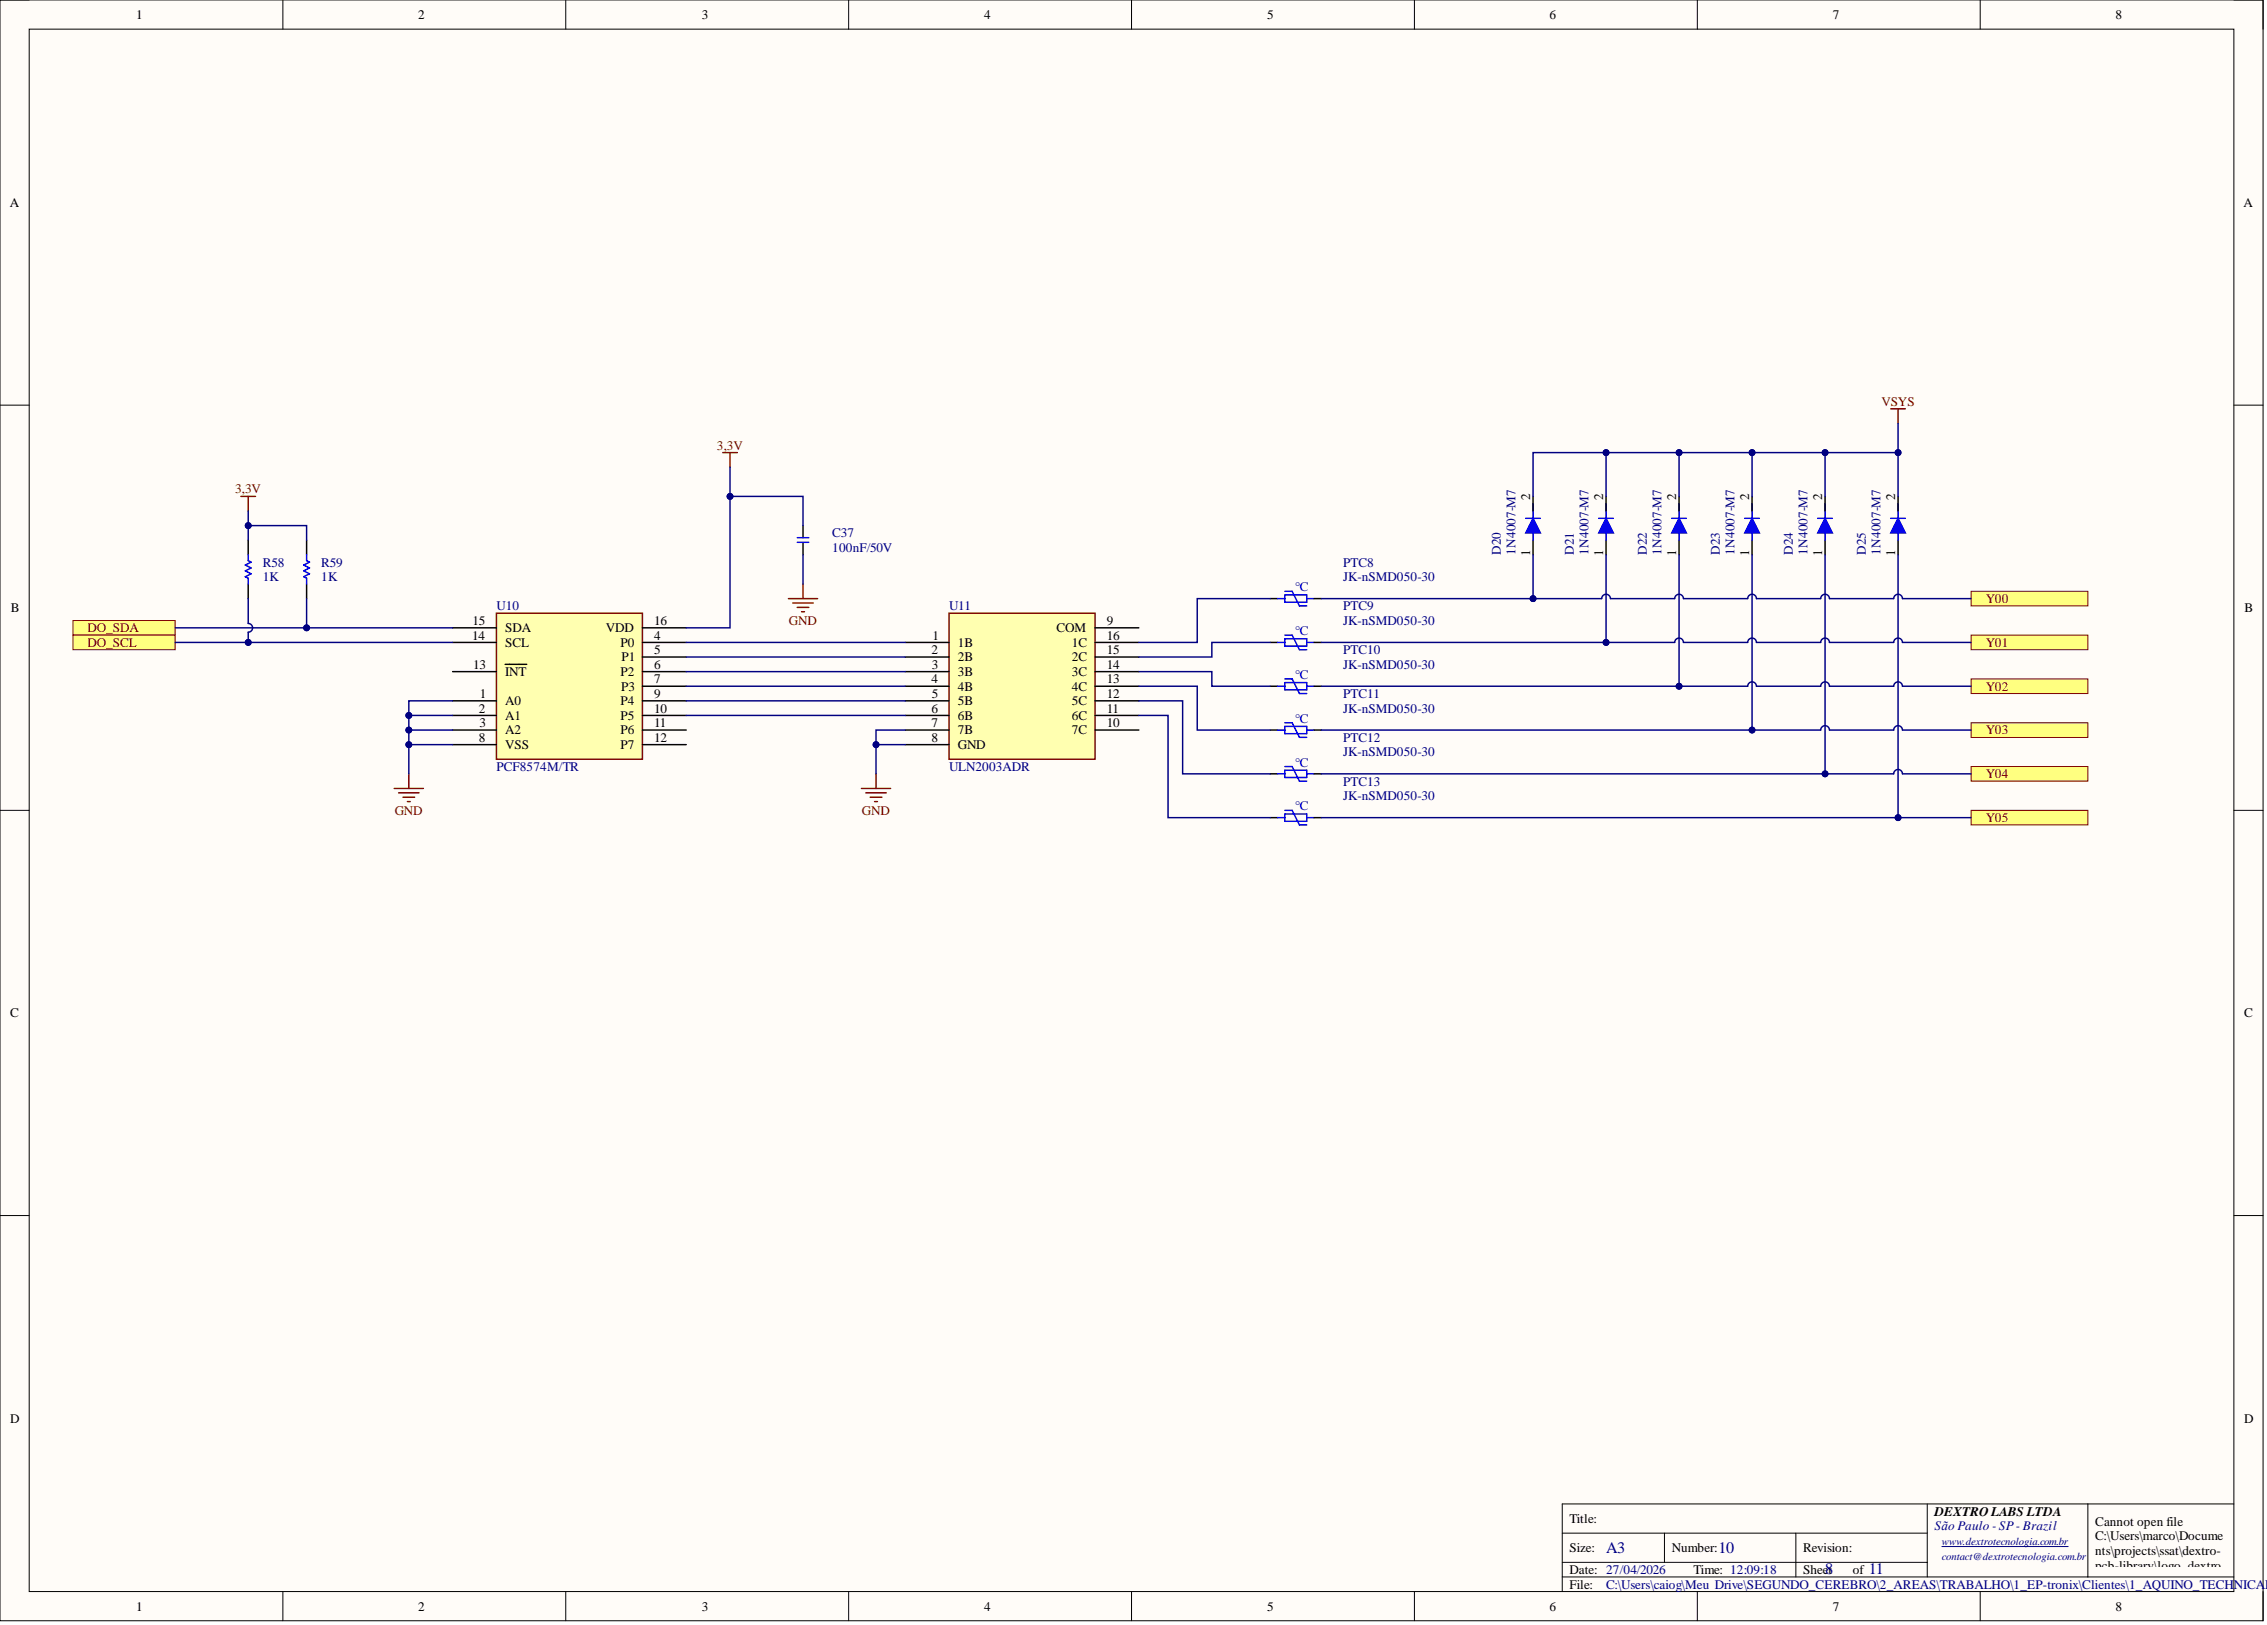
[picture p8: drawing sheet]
<svg xmlns="http://www.w3.org/2000/svg" width="393mm" height="282mm" viewBox="0 0 393 282" stroke-linecap="round" stroke-linejoin="round" font-family="sans-serif">
<defs><g id="words">
<g font-size="2.8" fill="#000080">
<text x="278.7" y="269.4">A3</text>
<text x="298.2" y="269.4">10</text>
<text x="316.7" y="272.9">8</text>
<text x="324.3" y="272.9">11</text>
</g>
<g font-size="2.3">
<text x="23.6" y="3.3">1</text>
<text x="72.5" y="3.3">2</text>
<text x="121.8" y="3.3">3</text>
<text x="170.7" y="3.3">4</text>
<text x="219.9" y="3.3">5</text>
<text x="268.9" y="3.3">6</text>
<text x="318" y="3.3">7</text>
<text x="367.1" y="3.3">8</text>
<text x="1.7" y="35.9">A</text>
<text x="389.3" y="35.9">A</text>
<text x="265.5" y="86.8" transform="rotate(-90 265.5 86.8)">2</text>
<text x="278.2" y="86.8" transform="rotate(-90 278.2 86.8)">2</text>
<text x="290.8" y="86.8" transform="rotate(-90 290.8 86.8)">2</text>
<text x="303.5" y="86.8" transform="rotate(-90 303.5 86.8)">2</text>
<text x="316.2" y="86.8" transform="rotate(-90 316.2 86.8)">2</text>
<text x="328.8" y="86.8" transform="rotate(-90 328.8 86.8)">2</text>
<text x="265.5" y="96.5" transform="rotate(-90 265.5 96.5)">1</text>
<text x="278.2" y="96.5" transform="rotate(-90 278.2 96.5)">1</text>
<text x="290.8" y="96.5" transform="rotate(-90 290.8 96.5)">1</text>
<text x="303.5" y="96.5" transform="rotate(-90 303.5 96.5)">1</text>
<text x="316.2" y="96.5" transform="rotate(-90 316.2 96.5)">1</text>
<text x="328.8" y="96.5" transform="rotate(-90 328.8 96.5)">1</text>
<text x="1.9" y="106.2">B</text>
<text x="389.5" y="106.2">B</text>
<text x="81.9" y="110.9">14</text>
<text x="82" y="108.4">15</text>
<text x="87.7" y="112.2">SCL</text>
<text x="87.7" y="109.7">SDA</text>
<text x="105.1" y="109.7">VDD</text>
<text x="107.7" y="112.2">P0</text>
<text x="113.5" y="110.9">4</text>
<text x="113.5" y="113.5">5</text>
<text x="113.5" y="108.4">16</text>
<text x="161.6" y="113.5">2</text>
<text x="161.8" y="110.9">1</text>
<text x="166.2" y="112.2">1B</text>
<text x="183.3" y="109.7">COM</text>
<text x="185.9" y="112.2">1C</text>
<text x="192" y="108.4">9</text>
<text x="192" y="113.5">15</text>
<text x="192" y="110.9">16</text>
<text x="82.1" y="116">13</text>
<text x="87.7" y="117.3">INT</text>
<text x="107.7" y="117.3">P2</text>
<text x="107.8" y="119.8">P3</text>
<text x="107.8" y="114.7">P1</text>
<text x="113.5" y="116">6</text>
<text x="113.5" y="118.5">7</text>
<text x="161.6" y="118.5">4</text>
<text x="161.7" y="116">3</text>
<text x="166.2" y="114.7">2B</text>
<text x="166.2" y="117.3">3B</text>
<text x="166.2" y="119.8">4B</text>
<text x="185.9" y="119.8">4C</text>
<text x="185.9" y="117.3">3C</text>
<text x="185.9" y="114.7">2C</text>
<text x="192" y="118.5">13</text>
<text x="192" y="116">14</text>
<text x="83.1" y="123.6">2</text>
<text x="83.3" y="121.1">1</text>
<text x="87.7" y="122.3">A0</text>
<text x="87.7" y="124.9">A1</text>
<text x="107.7" y="122.3">P4</text>
<text x="107.7" y="124.9">P5</text>
<text x="113.5" y="121.1">9</text>
<text x="113.5" y="123.6">10</text>
<text x="161.6" y="123.6">6</text>
<text x="161.7" y="121.1">5</text>
<text x="166.2" y="122.3">5B</text>
<text x="166.2" y="124.9">6B</text>
<text x="185.9" y="124.9">6C</text>
<text x="185.9" y="122.3">5C</text>
<text x="192" y="123.6">11</text>
<text x="192" y="121.1">12</text>
<text x="83.1" y="128.7">8</text>
<text x="83.2" y="126.1">3</text>
<text x="87.7" y="127.4">A2</text>
<text x="87.7" y="129.9">VSS</text>
<text x="107.7" y="127.4">P6</text>
<text x="107.7" y="129.9">P7</text>
<text x="113.5" y="126.1">11</text>
<text x="113.5" y="128.7">12</text>
<text x="161.6" y="126.1">7</text>
<text x="161.6" y="128.7">8</text>
<text x="166.2" y="127.4">7B</text>
<text x="166.2" y="129.9">GND</text>
<text x="185.9" y="127.4">7C</text>
<text x="192" y="126.1">10</text>
<text x="1.8" y="176.4">C</text>
<text x="389.4" y="176.4">C</text>
<text x="1.8" y="246.8">D</text>
<text x="389.4" y="246.8">D</text>
<text x="335.7" y="262.9">DEXTRO LABS LTDA</text>
<text x="272.3" y="264.2">Title:</text>
<text x="272.3" y="269.2">Size:</text>
<text x="290.1" y="269.2">Number:</text>
<text x="312.9" y="269.2">Revision:</text>
<text x="363.5" y="264.7">Cannot open file</text>
<text x="363.5" y="267.2">C:\Users\marco\Docume</text>
<text x="363.5" y="269.7">nts\projects\ssat\dextro-</text>
<text x="272.3" y="273">Date: 27/04/2026</text>
<text x="272.3" y="275.6">File:</text>
<text x="293.9" y="273">Time: 12:09:18</text>
<text x="312.9" y="273">Sheet</text>
<text x="321.5" y="273">of</text>
<text x="363.5" y="272.3">pcb-library\logo_dextro</text>
<text x="363.5" y="274.8">_labs.png</text>
<text x="23.6" y="279.4">1</text>
<text x="72.5" y="279.4">2</text>
<text x="121.8" y="279.4">3</text>
<text x="170.7" y="279.4">4</text>
<text x="219.9" y="279.4">5</text>
<text x="268.9" y="279.4">6</text>
<text x="318" y="279.4">7</text>
<text x="367.1" y="279.4">8</text>
</g>
<g font-size="2.3" fill="#800000">
<text x="326.5" y="70.4">VSYS</text>
<text x="124.4" y="78">3,3V</text>
<text x="40.8" y="85.6">3,3V</text>
<text x="344.5" y="104.6">Y00</text>
<text x="15.2" y="109.7">DO_SDA</text>
<text x="15.2" y="112.2">DO_SCL</text>
<text x="136.9" y="108.4">GND</text>
<text x="344.5" y="112.2">Y01</text>
<text x="344.5" y="119.8">Y02</text>
<text x="344.5" y="127.4">Y03</text>
<text x="344.5" y="135">Y04</text>
<text x="68.5" y="141.3">GND</text>
<text x="149.6" y="141.3">GND</text>
<text x="344.5" y="142.6">Y05</text>
</g>
<g font-size="2.3" fill="#000080">
<text x="144.4" y="93.2">C37</text>
<text x="144.4" y="95.7">100nF/50V</text>
<text x="45.6" y="98.3">R58</text>
<text x="45.6" y="100.8">1K</text>
<text x="55.7" y="98.3">R59</text>
<text x="55.7" y="100.8">1K</text>
<text x="233.1" y="98.3">PTC8</text>
<text x="233.1" y="100.8">JK-nSMD050-30</text>
<text x="260.4" y="96.2" transform="rotate(-90 260.4 96.2)">D20</text>
<text x="263" y="96.2" transform="rotate(-90 263 96.2)">1N4007-M7</text>
<text x="273.1" y="96.2" transform="rotate(-90 273.1 96.2)">D21</text>
<text x="275.6" y="96.2" transform="rotate(-90 275.6 96.2)">1N4007-M7</text>
<text x="285.8" y="96.2" transform="rotate(-90 285.8 96.2)">D22</text>
<text x="288.3" y="96.2" transform="rotate(-90 288.3 96.2)">1N4007-M7</text>
<text x="298.4" y="96.2" transform="rotate(-90 298.4 96.2)">D23</text>
<text x="301" y="96.2" transform="rotate(-90 301 96.2)">1N4007-M7</text>
<text x="311.1" y="96.2" transform="rotate(-90 311.1 96.2)">D24</text>
<text x="313.6" y="96.2" transform="rotate(-90 313.6 96.2)">1N4007-M7</text>
<text x="323.8" y="96.2" transform="rotate(-90 323.8 96.2)">D25</text>
<text x="326.3" y="96.2" transform="rotate(-90 326.3 96.2)">1N4007-M7</text>
<text x="86.1" y="105.9">U10</text>
<text x="164.7" y="105.9">U11</text>
<text x="233.1" y="105.9">PTC9</text>
<text x="233.1" y="108.4">JK-nSMD050-30</text>
<text x="233.1" y="113.5">PTC10</text>
<text x="233.1" y="116">JK-nSMD050-30</text>
<text x="233.1" y="121.1">PTC11</text>
<text x="233.1" y="123.6">JK-nSMD050-30</text>
<text x="233.1" y="128.7">PTC12</text>
<text x="233.1" y="131.2">JK-nSMD050-30</text>
<text x="86.1" y="133.7">PCF8574M/TR</text>
<text x="164.7" y="133.7">ULN2003ADR</text>
<text x="233.1" y="136.3">PTC13</text>
<text x="233.1" y="138.8">JK-nSMD050-30</text>
<text x="335.7" y="265.4">São Paulo - SP- Brazil</text>
<text x="278.7" y="275.6">C:\Users\caiog\Meu Drive\SEGUNDO_CEREBRO\2_AREAS\TRABALHO\1_EP-tronix\Clientes\1_AQUINO_TECHNICA</text>
<text x="393" y="275.6">L</text>
</g>
<g font-size="2.3" fill="#00f">
<text x="224.7" y="102.6">°C</text>
<text x="224.7" y="110.2">°C</text>
<text x="224.7" y="117.8">°C</text>
<text x="224.7" y="125.4">°C</text>
<text x="224.7" y="133">°C</text>
<text x="224.7" y="140.6">°C</text>
</g>
<g font-size="1.9" fill="#000080">
<text x="336.9" y="268">www.dextrotecnologia.com.br</text>
<text x="336.9" y="270.6">contact@dextrotecnologia.com.br</text>
</g>
</g></defs>
<path d="M0 0h392.7v281.1h-392.7z" fill-rule="evenodd" fill="#fffcf8"/>
<path d="M0 0h392.7v281.1h-392.7z" fill="none" stroke="#000" stroke-width=".17"/>
<path d="M5.1 5.1h382.5v271h-382.5z" fill-rule="evenodd" fill="#fffcf8"/>
<g fill="none" stroke="#000" stroke-width=".17">
<path d="M0 0h5.1M49.1 0v5.1M98.2 0v5.1M147.2 0v5.1M196.3 0v5.1M245.4 0v5.1M294.5 0v5.1M343.6 0v5.1M387.6 0h5.1v5.1M5.1 5.1h382.5v271h-382.5zM0 70.3h5.1M387.6 70.3h5.1"/>
<path d="M0 140.6h5.1M387.6 140.6h5.1M0 210.8h5.1M387.6 210.8h5.1M49.1 276.1v5M98.2 276.1v5M147.2 276.1v5M196.3 276.1v5M245.4 276.1v5M271.1 265.9h63.3M271.1 273.5h116.5M271.1 271h63.3"/>
<path d="M288.8 265.9v5.1M294.5 276.1v5M311.6 265.9v7.6M334.4 260.9v12.6M343.6 276.1v5M362.3 260.9v12.6M387.6 260.9h-116.5v15.2M392.7 276.1v5"/>
</g>
<path d="M336.9 268.3h21.9" fill="none" stroke="#000080" stroke-width=".17"/>
<path d="M342 102.6h20.3v2.5h-20.3z" fill-rule="evenodd" fill="#ffff80"/>
<path d="M342 102.6h20.3v2.5h-20.3z" fill="none" stroke="#800000" stroke-width=".17"/>
<path d="M342 110.2h20.3v2.5h-20.3z" fill-rule="evenodd" fill="#ffff80"/>
<path d="M342 110.2h20.3v2.5h-20.3z" fill="none" stroke="#800000" stroke-width=".17"/>
<path d="M342 117.8h20.3v2.5h-20.3z" fill-rule="evenodd" fill="#ffff80"/>
<path d="M342 117.8h20.3v2.5h-20.3z" fill="none" stroke="#800000" stroke-width=".17"/>
<path d="M342 125.4h20.3v2.5h-20.3z" fill-rule="evenodd" fill="#ffff80"/>
<path d="M342 125.4h20.3v2.5h-20.3z" fill="none" stroke="#800000" stroke-width=".17"/>
<path d="M342 133h20.3v2.5h-20.3z" fill-rule="evenodd" fill="#ffff80"/>
<path d="M342 133h20.3v2.5h-20.3z" fill="none" stroke="#800000" stroke-width=".17"/>
<path d="M342 140.6h20.3v2.5h-20.3z" fill-rule="evenodd" fill="#ffff80"/>
<path d="M342 140.6h20.3v2.5h-20.3z" fill="none" stroke="#800000" stroke-width=".17"/>
<path d="M266 93.7v2.5" fill="none" stroke="#000" stroke-width=".25"/>
<path d="M266 89.9l1.3 2.5h-2.6z" fill="#00f"/>
<path d="M264.7 89.9h2.6M265.4 91.2h1.2M266 89.9l1.3 2.5h-2.6zM266 87.4v2.5M266 91.2v2.5" fill="none" stroke="#00f" stroke-width=".25"/>
<path d="M266 86.1v2.5M278.7 93.7v2.5" fill="none" stroke="#000" stroke-width=".25"/>
<path d="M278.7 89.9l1.2 2.5h-2.5z" fill="#00f"/>
<path d="M277.4 89.9h2.5M278 91.2h1.3M278.7 89.9l1.2 2.5h-2.5zM278.7 87.4v2.5M278.7 91.2v2.5" fill="none" stroke="#00f" stroke-width=".25"/>
<path d="M278.7 86.1v2.5M291.3 93.7v2.5" fill="none" stroke="#000" stroke-width=".25"/>
<path d="M291.3 89.9l1.3 2.5h-2.5z" fill="#00f"/>
<path d="M290.1 89.9h2.5M290.7 91.2h1.3M291.3 89.9l1.3 2.5h-2.5zM291.3 87.4v2.5M291.3 91.2v2.5" fill="none" stroke="#00f" stroke-width=".25"/>
<path d="M291.3 86.1v2.5M304 93.7v2.5" fill="none" stroke="#000" stroke-width=".25"/>
<path d="M304 89.9l1.3 2.5h-2.6z" fill="#00f"/>
<path d="M302.7 89.9h2.6M303.4 91.2h1.2M304 89.9l1.3 2.5h-2.6zM304 87.4v2.5M304 91.2v2.5" fill="none" stroke="#00f" stroke-width=".25"/>
<path d="M304 86.1v2.5M316.7 93.7v2.5" fill="none" stroke="#000" stroke-width=".25"/>
<path d="M316.7 89.9l1.2 2.5h-2.5z" fill="#00f"/>
<path d="M315.4 89.9h2.5M316 91.2h1.3M316.7 89.9l1.2 2.5h-2.5zM316.7 87.4v2.5M316.7 91.2v2.5" fill="none" stroke="#00f" stroke-width=".25"/>
<path d="M316.7 86.1v2.5M329.3 93.7v2.5" fill="none" stroke="#000" stroke-width=".25"/>
<path d="M329.3 89.9l1.3 2.5h-2.5z" fill="#00f"/>
<path d="M328.1 89.9h2.5M328.7 91.2h1.3M329.3 89.9l1.3 2.5h-2.5zM329.3 87.4v2.5M329.3 91.2v2.5" fill="none" stroke="#00f" stroke-width=".25"/>
<path d="M329.3 86.1v2.5" fill="none" stroke="#000" stroke-width=".25"/>
<path d="M328.1 70.9h2.5M329.3 70.9v2.5" fill="none" stroke="#800000" stroke-width=".25"/>
<path d="M164.7 106.4h25.3v25.3h-25.3z" fill-rule="evenodd" fill="#ffffb0"/>
<path d="M164.7 106.4h25.3v25.3h-25.3zM149.5 136.8h5M150.2 137.5h3.6M151 138.3h2M151.7 139h.6M152 134.2v2.6" fill="none" stroke="#800000" stroke-width=".25"/>
<g fill="none" stroke="#000" stroke-width=".25">
<path d="M157.1 111.4h7.6M157.1 114h7.6M157.1 116.5h7.6M157.1 119h7.6M190 111.4h7.6M190 114h7.6M190 116.5h7.6M190 119h7.6M190 108.9h7.6M220.4 111.4h1.3M220.4 119h1.3M220.4 103.8h1.3"/>
<path d="M228 111.4h1.3M228 119h1.3M228 103.8h1.3M157.1 121.6h7.6M157.1 124.1h7.6M157.1 126.6h7.6M157.1 129.2h7.6M190 121.6h7.6M190 124.1h7.6M190 126.6h7.6M220.4 126.6h1.3M220.4 134.2h1.3"/>
<path d="M228 126.6h1.3M228 134.2h1.3M220.4 141.8h1.3M228 141.8h1.3"/>
</g>
<g fill="none" stroke="#00f" stroke-width=".25">
<path d="M221.7 103.8h1.2M221.7 111.4h1.2M221.7 119h1.2M222.9 103.2h3.8v1.3h-3.8zM222.9 110.8h3.8v1.3h-3.8zM222.9 118.4h3.8v1.3h-3.8zM222.9 102.6h1.3l1.3 2.5h1.2M222.9 110.2h1.3l1.3 2.5h1.2M222.9 117.8h1.3l1.3 2.5h1.2M226.7 103.8h1.3M226.7 111.4h1.3M226.7 119h1.3"/>
<path d="M221.7 126.6h1.2M221.7 134.2h1.2M222.9 126h3.8v1.3h-3.8zM222.9 133.6h3.8v1.3h-3.8zM222.9 125.4h1.3l1.3 2.5h1.2M222.9 133h1.3l1.3 2.5h1.2M226.7 126.6h1.3M226.7 134.2h1.3M221.7 141.8h1.2M222.9 141.2h3.8v1.3h-3.8zM222.9 140.6h1.3l1.3 2.5h1.2M226.7 141.8h1.3"/>
</g>
<path d="M86.1 106.4h25.4v25.3h-25.4z" fill-rule="evenodd" fill="#ffffb0"/>
<path d="M125.4 78.5h2.5M126.7 78.5v2.5M41.8 86.1h2.5M43.1 86.1v2.5M86.1 106.4h25.4v25.3h-25.4zM68.4 136.8h5.1M69.2 137.5h3.5M69.9 138.3h2M70.7 139h.5M70.9 134.2v2.6" fill="none" stroke="#800000" stroke-width=".25"/>
<g fill="none" stroke="#000" stroke-width=".25">
<path d="M43.1 93.7v2.5M53.2 93.7v2.5M43.1 101.3v2.5M53.2 101.3v2.5M78.5 111.4h7.6M78.5 116.5h7.6M78.5 108.9h7.6M87.6 115.2h3.8M111.5 111.4h7.6M111.5 114h7.6M111.5 116.5h7.6M111.5 119h7.6"/>
<path d="M111.5 108.9h7.6M78.5 121.6h7.6M78.5 124.1h7.6M78.5 126.6h7.6M78.5 129.2h7.6M111.5 121.6h7.6M111.5 124.1h7.6M111.5 126.6h7.6M111.5 129.2h7.6"/>
</g>
<path d="M43.1 96.2v1.1l.5 .2-1 .5 1 .5-1 .5 1 .5-1 .5 .5 .3v1M53.2 96.2v1.1l.5 .2-1 .5 1 .5-1 .5 1 .5-1 .5 .5 .3v1" fill="none" stroke="#00f" stroke-width=".25"/>
<path d="M12.7 107.6h17.7v2.6h-17.7z" fill-rule="evenodd" fill="#ffff80"/>
<path d="M12.7 107.6h17.7v2.6h-17.7z" fill="none" stroke="#800000" stroke-width=".17"/>
<path d="M12.7 110.2h17.7v2.5h-17.7z" fill-rule="evenodd" fill="#ffff80"/>
<path d="M12.7 110.2h17.7v2.5h-17.7z" fill="none" stroke="#800000" stroke-width=".17"/>
<path d="M139.3 91.2v2.1M139.3 94.1v2.1" fill="none" stroke="#000" stroke-width=".25"/>
<path d="M138.3 94.1h2M138.3 93.3h2" fill="none" stroke="#00f" stroke-width=".25"/>
<path d="M136.8 103.8h5.1M137.6 104.6h3.5M138.3 105.4h2M139.1 106.1h.5M139.3 101.3v2.5" fill="none" stroke="#800000" stroke-width=".25"/>
<path d="M329.3 78.5v7.6" fill="none" stroke="#000080" stroke-width=".25"/>
<circle cx="329.3" cy="78.5" r=".51" fill="#000080"/>
<circle cx="329.3" cy="78.5" r=".51" fill="none" stroke="#000080" stroke-width=".17"/>
<path d="M30.4 111.4h48.1" fill="none" stroke="#000080" stroke-width=".25"/>
<circle cx="43.1" cy="111.4" r=".51" fill="#000080"/>
<circle cx="43.1" cy="111.4" r=".51" fill="none" stroke="#000080" stroke-width=".17"/>
<path d="M30.4 108.9h48.1" fill="none" stroke="#000080" stroke-width=".25"/>
<circle cx="53.2" cy="108.9" r=".51" fill="#000080"/>
<circle cx="53.2" cy="108.9" r=".51" fill="none" stroke="#000080" stroke-width=".17"/>
<path d="M43.1 91.2h10.1v2.5" fill="none" stroke="#000080" stroke-width=".25"/>
<circle cx="43.1" cy="91.2" r=".51" fill="#000080"/>
<circle cx="43.1" cy="91.2" r=".51" fill="none" stroke="#000080" stroke-width=".17"/>
<path d="M70.9 129.2h7.6" fill="none" stroke="#000080" stroke-width=".25"/>
<circle cx="70.9" cy="129.2" r=".51" fill="#000080"/>
<circle cx="70.9" cy="129.2" r=".51" fill="none" stroke="#000080" stroke-width=".17"/>
<path d="M70.9 126.6h7.6" fill="none" stroke="#000080" stroke-width=".25"/>
<circle cx="70.9" cy="126.6" r=".51" fill="#000080"/>
<circle cx="70.9" cy="126.6" r=".51" fill="none" stroke="#000080" stroke-width=".17"/>
<path d="M70.9 124.1h7.6" fill="none" stroke="#000080" stroke-width=".25"/>
<circle cx="70.9" cy="124.1" r=".51" fill="#000080"/>
<circle cx="70.9" cy="124.1" r=".51" fill="none" stroke="#000080" stroke-width=".17"/>
<path d="M78.5 121.6h-7.6v12.6" fill="none" stroke="#000080" stroke-width=".25"/>
<circle cx="70.9" cy="129.2" r=".51" fill="#000080"/>
<circle cx="70.9" cy="129.2" r=".51" fill="none" stroke="#000080" stroke-width=".17"/>
<circle cx="70.9" cy="126.6" r=".51" fill="#000080"/>
<circle cx="70.9" cy="126.6" r=".51" fill="none" stroke="#000080" stroke-width=".17"/>
<circle cx="70.9" cy="124.1" r=".51" fill="#000080"/>
<circle cx="70.9" cy="124.1" r=".51" fill="none" stroke="#000080" stroke-width=".17"/>
<path d="M126.7 81v27.9h-7.6M119.1 119h38M119.1 116.5h38M119.1 114h38M119.1 111.4h38M119.1 124.1h38M119.1 121.6h38" fill="none" stroke="#000080" stroke-width=".25"/>
<circle cx="126.7" cy="86.1" r=".51" fill="#000080"/>
<circle cx="126.7" cy="86.1" r=".51" fill="none" stroke="#000080" stroke-width=".17"/>
<path d="M152 129.2h5.1" fill="none" stroke="#000080" stroke-width=".25"/>
<circle cx="152" cy="129.2" r=".51" fill="#000080"/>
<circle cx="152" cy="129.2" r=".51" fill="none" stroke="#000080" stroke-width=".17"/>
<path d="M157.1 126.6h-5.1v7.6" fill="none" stroke="#000080" stroke-width=".25"/>
<circle cx="152" cy="129.2" r=".51" fill="#000080"/>
<circle cx="152" cy="129.2" r=".51" fill="none" stroke="#000080" stroke-width=".17"/>
<path d="M329.3 96.2v45.6h-100M197.6 119h10.1v7.6h12.7M197.6 116.5h12.7v2.5h10.1M220.4 111.4h-10.1v2.6h-12.7M220.4 103.8h-12.7v7.6h-10.1M197.6 124.1h5.1v17.7h17.7M197.6 121.6h7.6v12.6h15.2" fill="none" stroke="#000080" stroke-width=".25"/>
<circle cx="329.3" cy="141.8" r=".51" fill="#000080"/>
<circle cx="329.3" cy="141.8" r=".51" fill="none" stroke="#000080" stroke-width=".17"/>
<path d="M316.7 96.2v38h-87.4" fill="none" stroke="#000080" stroke-width=".25"/>
<circle cx="316.7" cy="134.2" r=".51" fill="#000080"/>
<circle cx="316.7" cy="134.2" r=".51" fill="none" stroke="#000080" stroke-width=".17"/>
<path d="M304 96.2v30.4h-74.7" fill="none" stroke="#000080" stroke-width=".25"/>
<circle cx="304" cy="126.6" r=".51" fill="#000080"/>
<circle cx="304" cy="126.6" r=".51" fill="none" stroke="#000080" stroke-width=".17"/>
<path d="M291.3 96.2v22.8h-62" fill="none" stroke="#000080" stroke-width=".25"/>
<circle cx="291.3" cy="119" r=".51" fill="#000080"/>
<circle cx="291.3" cy="119" r=".51" fill="none" stroke="#000080" stroke-width=".17"/>
<path d="M278.7 96.2v15.2h-49.4" fill="none" stroke="#000080" stroke-width=".25"/>
<circle cx="278.7" cy="111.4" r=".51" fill="#000080"/>
<circle cx="278.7" cy="111.4" r=".51" fill="none" stroke="#000080" stroke-width=".17"/>
<path d="M266 96.2v7.6h-36.7" fill="none" stroke="#000080" stroke-width=".25"/>
<circle cx="266" cy="103.8" r=".51" fill="#000080"/>
<circle cx="266" cy="103.8" r=".51" fill="none" stroke="#000080" stroke-width=".17"/>
<path d="M266 103.8h11.9a.76 .76 0 0 1 .8-.7 .76 .76 0 0 1 .7 .7h11.2a.76 .76 0 0 1 .7-.7 .76 .76 0 0 1 .8 .7h11.1a.76 .76 0 0 1 .8-.7 .76 .76 0 0 1 .8 .7h11.1a.76 .76 0 0 1 .8-.7 .76 .76 0 0 1 .7 .7h11.2a.76 .76 0 0 1 .7-.7 .76 .76 0 0 1 .8 .7h11.9" fill="none" stroke="#000080" stroke-width=".25"/>
<circle cx="266" cy="103.8" r=".51" fill="#000080"/>
<circle cx="266" cy="103.8" r=".51" fill="none" stroke="#000080" stroke-width=".17"/>
<path d="M329.3 73.4v5.1h-63.3v7.6" fill="none" stroke="#000080" stroke-width=".25"/>
<circle cx="278.7" cy="78.5" r=".51" fill="#000080"/>
<circle cx="278.7" cy="78.5" r=".51" fill="none" stroke="#000080" stroke-width=".17"/>
<circle cx="291.3" cy="78.5" r=".51" fill="#000080"/>
<circle cx="291.3" cy="78.5" r=".51" fill="none" stroke="#000080" stroke-width=".17"/>
<circle cx="304" cy="78.5" r=".51" fill="#000080"/>
<circle cx="304" cy="78.5" r=".51" fill="none" stroke="#000080" stroke-width=".17"/>
<circle cx="316.7" cy="78.5" r=".51" fill="#000080"/>
<circle cx="316.7" cy="78.5" r=".51" fill="none" stroke="#000080" stroke-width=".17"/>
<circle cx="329.3" cy="78.5" r=".51" fill="#000080"/>
<circle cx="329.3" cy="78.5" r=".51" fill="none" stroke="#000080" stroke-width=".17"/>
<path d="M278.7 111.4h11.9a.76 .76 0 0 1 .7-.7 .76 .76 0 0 1 .8 .7h11.1a.76 .76 0 0 1 .8-.7 .76 .76 0 0 1 .8 .7h11.1a.76 .76 0 0 1 .8-.7 .76 .76 0 0 1 .7 .7h11.2a.76 .76 0 0 1 .7-.7 .76 .76 0 0 1 .8 .7h11.9" fill="none" stroke="#000080" stroke-width=".25"/>
<circle cx="278.7" cy="111.4" r=".51" fill="#000080"/>
<circle cx="278.7" cy="111.4" r=".51" fill="none" stroke="#000080" stroke-width=".17"/>
<path d="M291.3 119h11.9a.76 .76 0 0 1 .8-.7 .76 .76 0 0 1 .8 .7h11.1a.76 .76 0 0 1 .8-.7 .76 .76 0 0 1 .7 .7h11.2a.76 .76 0 0 1 .7-.7 .76 .76 0 0 1 .8 .7h11.9" fill="none" stroke="#000080" stroke-width=".25"/>
<circle cx="291.3" cy="119" r=".51" fill="#000080"/>
<circle cx="291.3" cy="119" r=".51" fill="none" stroke="#000080" stroke-width=".17"/>
<path d="M304 126.6h11.9a.76 .76 0 0 1 .8-.7 .76 .76 0 0 1 .7 .7h11.2a.76 .76 0 0 1 .7-.7 .76 .76 0 0 1 .8 .7h11.9" fill="none" stroke="#000080" stroke-width=".25"/>
<circle cx="304" cy="126.6" r=".51" fill="#000080"/>
<circle cx="304" cy="126.6" r=".51" fill="none" stroke="#000080" stroke-width=".17"/>
<path d="M316.7 134.2h11.9a.76 .76 0 0 1 .7-.7 .76 .76 0 0 1 .8 .7h11.9" fill="none" stroke="#000080" stroke-width=".25"/>
<circle cx="316.7" cy="134.2" r=".51" fill="#000080"/>
<circle cx="316.7" cy="134.2" r=".51" fill="none" stroke="#000080" stroke-width=".17"/>
<path d="M329.3 141.8h12.7" fill="none" stroke="#000080" stroke-width=".25"/>
<circle cx="329.3" cy="141.8" r=".51" fill="#000080"/>
<circle cx="329.3" cy="141.8" r=".51" fill="none" stroke="#000080" stroke-width=".17"/>
<path d="M43.1 103.8v4.3a.76 .76 0 0 1 .7 .8 .76 .76 0 0 1-.7 .8v1.7" fill="none" stroke="#000080" stroke-width=".25"/>
<circle cx="43.1" cy="111.4" r=".51" fill="#000080"/>
<circle cx="43.1" cy="111.4" r=".51" fill="none" stroke="#000080" stroke-width=".17"/>
<path d="M43.1 88.6v5.1" fill="none" stroke="#000080" stroke-width=".25"/>
<circle cx="43.1" cy="91.2" r=".51" fill="#000080"/>
<circle cx="43.1" cy="91.2" r=".51" fill="none" stroke="#000080" stroke-width=".17"/>
<path d="M53.2 103.8v5.1" fill="none" stroke="#000080" stroke-width=".25"/>
<circle cx="53.2" cy="108.9" r=".51" fill="#000080"/>
<circle cx="53.2" cy="108.9" r=".51" fill="none" stroke="#000080" stroke-width=".17"/>
<path d="M278.7 78.5v7.6M139.3 96.2v5.1" fill="none" stroke="#000080" stroke-width=".25"/>
<circle cx="278.7" cy="78.5" r=".51" fill="#000080"/>
<circle cx="278.7" cy="78.5" r=".51" fill="none" stroke="#000080" stroke-width=".17"/>
<path d="M291.3 78.5v7.6" fill="none" stroke="#000080" stroke-width=".25"/>
<circle cx="291.3" cy="78.5" r=".51" fill="#000080"/>
<circle cx="291.3" cy="78.5" r=".51" fill="none" stroke="#000080" stroke-width=".17"/>
<path d="M304 78.5v7.6" fill="none" stroke="#000080" stroke-width=".25"/>
<circle cx="304" cy="78.5" r=".51" fill="#000080"/>
<circle cx="304" cy="78.5" r=".51" fill="none" stroke="#000080" stroke-width=".17"/>
<path d="M316.7 78.5v7.6" fill="none" stroke="#000080" stroke-width=".25"/>
<circle cx="316.7" cy="78.5" r=".51" fill="#000080"/>
<circle cx="316.7" cy="78.5" r=".51" fill="none" stroke="#000080" stroke-width=".17"/>
<path d="M126.7 86.1h12.6v5.1" fill="none" stroke="#000080" stroke-width=".25"/>
<circle cx="126.7" cy="86.1" r=".51" fill="#000080"/>
<circle cx="126.7" cy="86.1" r=".51" fill="none" stroke="#000080" stroke-width=".17"/>
<use href="#words"/>
</svg>
